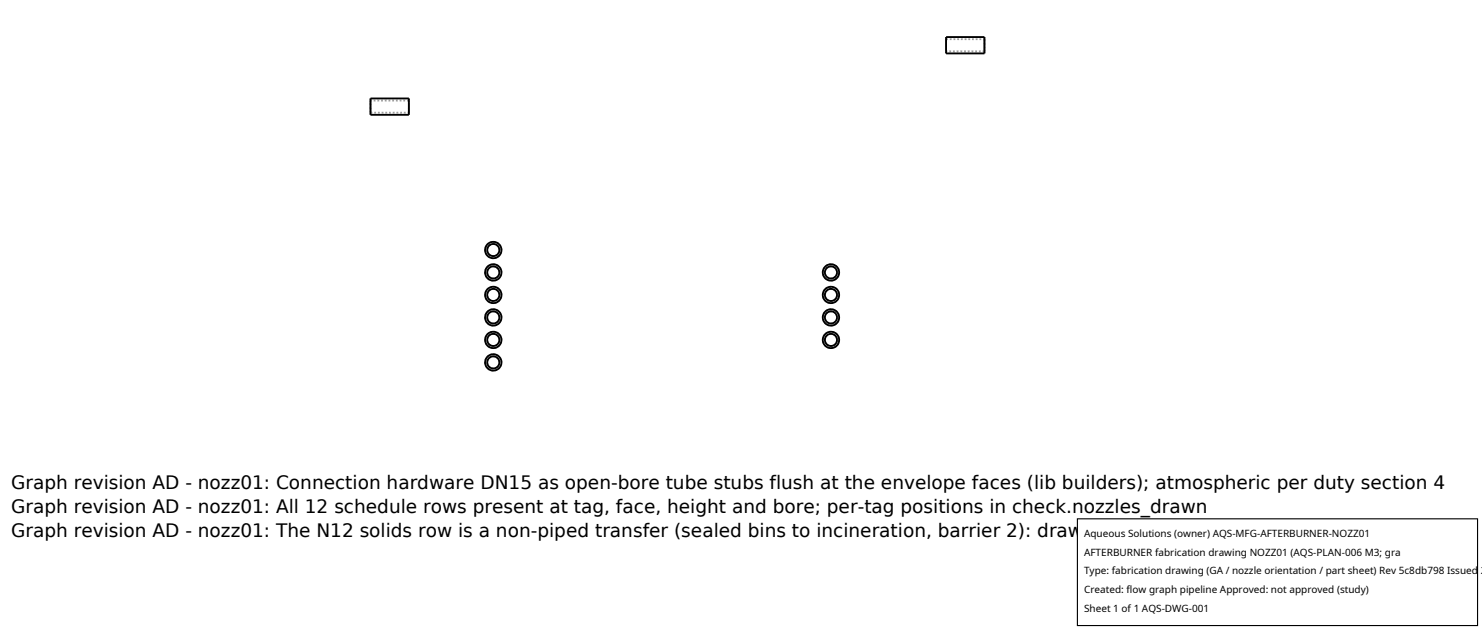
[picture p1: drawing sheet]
<svg xmlns="http://www.w3.org/2000/svg" width="212mm" height="90mm" viewBox="0 0 212 90" stroke-linecap="round" stroke-linejoin="round" font-family="sans-serif">
<defs><g id="words">
<g font-size="2.6">
<text x="1.6" y="69.8">Graph revision AD - nozz01: Connection hardware DN15 as open-bore tube stubs flush at the envelope faces (lib builders); atmospheric per duty section 4</text>
<text x="1.6" y="73.3">Graph revision AD - nozz01: All 12 schedule rows present at tag, face, height and bore; per-tag positions in check.nozzles_drawn</text>
<text x="1.6" y="76.7">Graph revision AD - nozz01: The N12 solids row is a non-piped transfer (sealed bins to incineration, barrier 2): drawn DN15, bore not calculated (plan W4)</text>
</g>
<g font-size="1.4">
<text x="154.8" y="76.6">Aqueous Solutions (owner) AQS-MFG-AFTERBURNER-NOZZ01</text>
<text x="154.8" y="79.3">AFTERBURNER fabrication drawing NOZZ01 (AQS-PLAN-006 M3; gra</text>
<text x="154.8" y="82">Type: fabrication drawing (GA / nozzle orientation / part sheet) Rev 5c8db798 Issued 2</text>
<text x="154.8" y="84.7">Created: flow graph pipeline Approved: not approved (study)</text>
<text x="154.8" y="87.4">Sheet 1 of 1 AQS-DWG-001</text>
</g>
</g></defs>
<g fill="none" stroke="#a0a0a0" stroke-width=".26" stroke-dasharray=".3 .3" stroke-linecap="butt">
<path d="M52.9 14.1v2.3M52.9 14.4v1.7M52.9 16.1v-1.7M52.9 16.1h5.5M58.4 14.1v2.3M58.4 14.4h-5.5M58.4 14.4v1.7M58.4 16.1v-1.7M135.1 7.6v-2.3M135.1 5.6h5.5M135.1 5.6v1.7M135.1 7.3v-1.7"/>
<path d="M140.6 7.6v-2.3M140.6 5.6v1.7M140.6 7.3v-1.7M140.6 7.3h-5.5M70.5 37.7l.4 .1 .4 .3 .2 .3 .1 .5v.4l-.3 .4-.4 .3-.4 .1-.5-.1-.4-.3-.2-.3-.1-.5 .1-.4 .2-.4 .4-.3 .5-.1M70.5 38l.6 .3 .2 .6-.2 .6-.6 .3-.6-.3-.3-.6v-.3l.2-.3 .7-.3M70.5 34.5l.4 .1 .4 .3 .2 .3 .1 .5v.4l-.3 .4-.4 .3-.4 .1-.5-.1-.4-.3-.2-.4-.1-.4 .1-.4 .2-.4 .4-.3 .5-.1M70.5 34.8l.6 .3 .2 .6-.2 .6-.6 .3-.6-.3-.3-.6 .2-.6 .3-.2 .4-.1M118.7 37.7l-.5 .1-.3 .3-.3 .3-.1 .5 .1 .4 .2 .4 .4 .3 .5 .1 .4-.1 .4-.3 .3-.3v-.5v-.4l-.3-.4-.4-.3-.4-.1M118.7 38l-.6 .3-.3 .6 .3 .6 .6 .3 .6-.3 .2-.6-.2-.6-.6-.3M70.5 50.6l.4 .1 .4 .2 .2 .4 .1 .4v.4l-.3 .4-.4 .3-.4 .1-.5-.1-.4-.2-.2-.4-.1-.4 .1-.5 .2-.4 .4-.2 .5-.1M70.5 50.9l.6 .2 .2 .6-.2 .7-.6 .2-.6-.2-.3-.6v-.4l.2-.3 .7-.2"/>
<path d="M70.5 47.4l.4 .1 .4 .2 .2 .4 .1 .4v.4l-.3 .4-.4 .3-.4 .1-.5-.1-.4-.2-.2-.4-.1-.4 .1-.5 .2-.4 .4-.2 .5-.1M70.5 47.7l.6 .2 .2 .6-.2 .6-.6 .3-.6-.2-.3-.6 .2-.6 .3-.3h.4M70.5 44.2h.4l.4 .3 .2 .3 .1 .5v.4l-.3 .4-.4 .3-.4 .1-.5-.1-.4-.3-.2-.3-.1-.5 .1-.4 .2-.4 .4-.3h.5M70.5 44.5l.6 .2 .2 .6-.2 .6-.6 .3-.6-.2-.3-.6v-.4l.2-.3 .7-.2M70.5 40.9l.4 .1 .4 .3 .2 .3 .1 .5v.4l-.3 .4-.4 .3-.4 .1-.5-.1-.4-.3-.2-.4-.1-.4 .1-.4 .2-.4 .4-.3 .5-.1M70.5 41.3l.6 .2 .2 .6-.2 .6-.6 .3-.6-.2-.3-.6 .2-.7 .3-.2h.4M118.7 47.4l-.5 .1-.4 .2-.2 .4-.1 .5 .1 .4 .3 .4 .4 .2 .4 .1 .5-.1 .3-.3 .3-.3v-.5l-.1-.4-.2-.4-.4-.2-.4-.1M118.7 47.7l-.4 .1-.3 .2-.2 .6 .3 .6 .6 .2 .6-.3 .2-.6-.2-.6-.6-.2M118.7 44.2h-.5l-.3 .3-.3 .3-.1 .5 .1 .4 .2 .4 .4 .3 .5 .1 .4-.1 .4-.3 .3-.3v-.5v-.4l-.3-.4-.4-.3h-.4M118.7 44.5l-.6 .2-.3 .6 .3 .6 .6 .3 .6-.3 .2-.6-.2-.6-.6-.2M118.7 40.9l-.5 .1-.3 .3-.3 .3-.1 .5 .1 .4 .2 .4 .4 .3 .5 .1 .4-.1 .4-.3 .3-.4v-.4v-.4l-.3-.4-.4-.3-.4-.1M118.7 41.3l-.6 .2-.3 .6 .2 .6 .7 .3 .3-.1 .3-.2 .2-.6-.2-.6-.6-.2"/>
</g>
<g fill="none" stroke="#000" stroke-width=".26">
<path d="M52.9 14.1h5.5v2.3h-5.5zM135.1 5.3h5.5v2.3h-5.5z"/>
<circle cx="70.5" cy="35.7" r="1.17"/>
<circle cx="70.5" cy="38.9" r=".86"/>
<circle cx="70.5" cy="35.7" r=".86"/>
<circle cx="70.5" cy="38.9" r="1.17"/>
<circle cx="118.7" cy="38.9" r="1.17"/>
<circle cx="118.7" cy="38.9" r=".86"/>
<circle cx="70.5" cy="51.7" r=".86"/>
<circle cx="70.5" cy="42.1" r="1.17"/>
<circle cx="70.5" cy="45.3" r=".86"/>
<circle cx="70.5" cy="48.5" r="1.17"/>
<circle cx="70.5" cy="48.5" r=".86"/>
<circle cx="70.5" cy="42.1" r=".86"/>
<circle cx="70.5" cy="51.7" r="1.17"/>
<circle cx="70.5" cy="45.3" r="1.17"/>
<circle cx="118.7" cy="45.3" r=".86"/>
<circle cx="118.7" cy="48.5" r=".86"/>
<circle cx="118.7" cy="42.1" r=".86"/>
<circle cx="118.7" cy="42.1" r="1.17"/>
<circle cx="118.7" cy="45.3" r="1.17"/>
<circle cx="118.7" cy="48.5" r="1.17"/>
</g>
<path d="M153.9 74.1h57.1v15.2h-57.1z" fill="#fff" stroke="#000" stroke-width=".16"/>
<use href="#words"/>
</svg>
